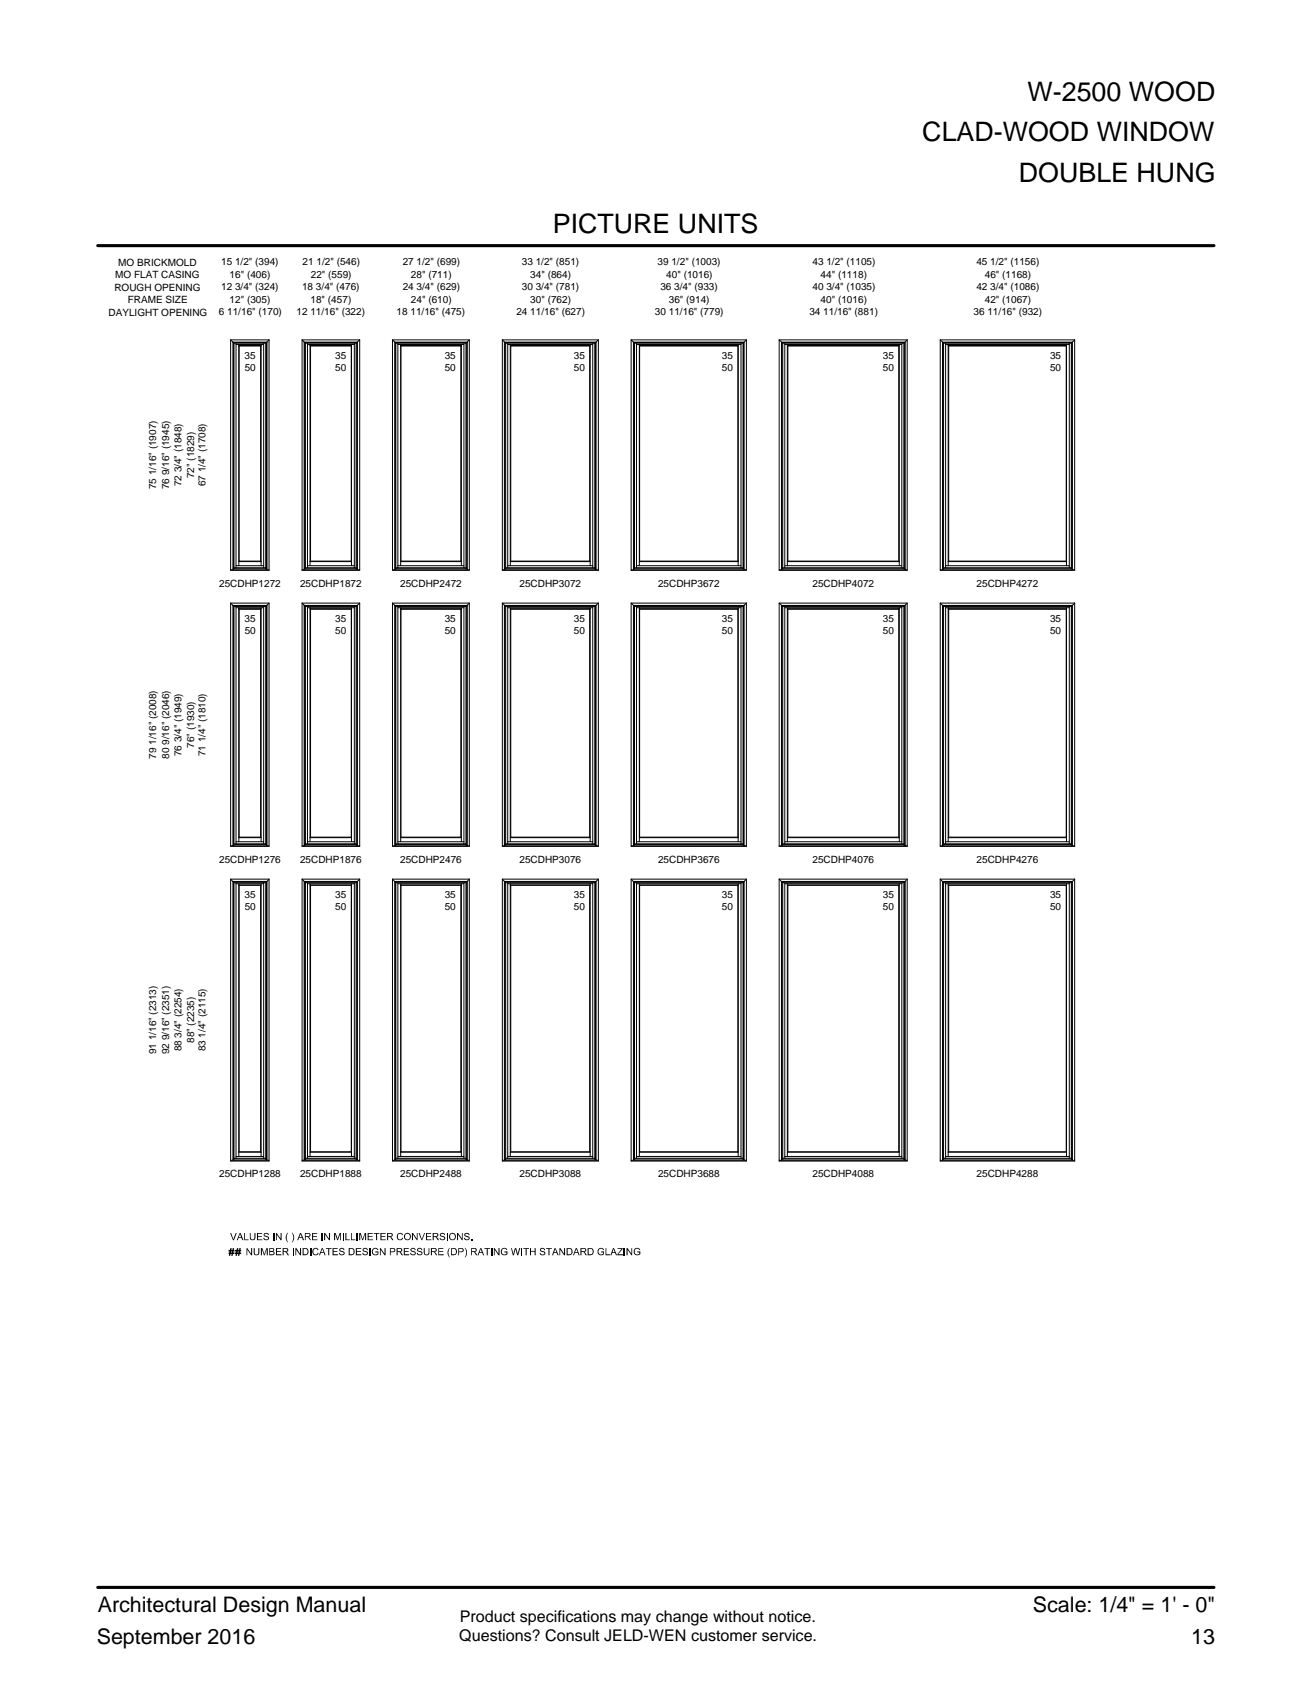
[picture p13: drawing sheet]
<svg xmlns="http://www.w3.org/2000/svg" width="216mm" height="279mm" viewBox="0 0 216 279" stroke-linecap="round" stroke-linejoin="round" font-family="sans-serif">
<defs><g id="words">
<g font-size="4.4">
<text x="169.9" y="16.7">W-2500 WOOD</text>
<text x="152.5" y="23.3">CLAD-WOOD WINDOW</text>
<text x="168.4" y="30.1">DOUBLE HUNG</text>
<text x="91.4" y="38.5">PICTURE UNITS</text>
</g>
<g font-size="3.5">
<text x="16.2" y="266.5">Architectural Design Manual</text>
<text x="170.8" y="266.5">Scale: 1/4&quot; = 1' - 0&quot;</text>
<text x="16" y="271.8">September 2016</text>
<text x="196.9" y="271.8">13</text>
</g>
<g font-size="2.7">
<text x="76" y="268.2">Product specifications may change without notice.</text>
<text x="75.9" y="271.4">Questions? Consult JELD-WEN customer service.</text>
</g>
<g font-size="1.7">
<text x="19" y="46">MO FLAT CASING</text>
<text x="19.5" y="43.9">MO BRICKMOLD</text>
<text x="36.6" y="43.9">15 1/2&quot; (394)</text>
<text x="38" y="45.9">16&quot; (406)</text>
<text x="50" y="43.9">21 1/2&quot; (546)</text>
<text x="51.4" y="45.9">22&quot; (559)</text>
<text x="66.6" y="43.9">27 1/2&quot; (699)</text>
<text x="67.9" y="45.9">28&quot; (711)</text>
<text x="86.3" y="43.9">33 1/2&quot; (851)</text>
<text x="87.7" y="45.9">34&quot; (864)</text>
<text x="108.7" y="43.9">39 1/2&quot; (1003)</text>
<text x="110.1" y="45.9">40&quot; (1016)</text>
<text x="134.3" y="43.9">43 1/2&quot; (1105)</text>
<text x="135.7" y="45.9">44&quot; (1118)</text>
<text x="161.4" y="43.9">45 1/2&quot; (1156)</text>
<text x="162.8" y="45.9">46&quot; (1168)</text>
<text x="17.9" y="52.2">DAYLIGHT OPENING</text>
<text x="18.9" y="48.1">ROUGH OPENING</text>
<text x="21.1" y="50.1">FRAME SIZE</text>
<text x="36.2" y="52.1">6 11/16&quot; (170)</text>
<text x="36.6" y="48">12 3/4&quot; (324)</text>
<text x="38" y="50.1">12&quot; (305)</text>
<text x="49" y="52.1">12 11/16&quot; (322)</text>
<text x="49.9" y="48">18 3/4&quot; (476)</text>
<text x="51.3" y="50.1">18&quot; (457)</text>
<text x="65.6" y="52.1">18 11/16&quot; (475)</text>
<text x="66.6" y="48">24 3/4&quot; (629)</text>
<text x="67.9" y="50.1">24&quot; (610)</text>
<text x="85.4" y="52.1">24 11/16&quot; (627)</text>
<text x="86.3" y="48">30 3/4&quot; (781)</text>
<text x="87.7" y="50.1">30&quot; (762)</text>
<text x="108.3" y="52.1">30 11/16&quot; (779)</text>
<text x="109.2" y="48">36 3/4&quot; (933)</text>
<text x="110.6" y="50.1">36&quot; (914)</text>
<text x="133.8" y="52.1">34 11/16&quot; (881)</text>
<text x="134.3" y="48">40 3/4&quot; (1035)</text>
<text x="135.7" y="50.1">40&quot; (1016)</text>
<text x="160.9" y="52.1">36 11/16&quot; (932)</text>
<text x="161.4" y="48">42 3/4&quot; (1086)</text>
<text x="162.8" y="50.1">42&quot; (1067)</text>
<text x="40.4" y="59.3">35</text>
<text x="55.4" y="59.3">35</text>
<text x="73.5" y="59.3">35</text>
<text x="94.9" y="59.3">35</text>
<text x="119.3" y="59.3">35</text>
<text x="146" y="59.3">35</text>
<text x="173.6" y="59.3">35</text>
<text x="40.5" y="61.3">50</text>
<text x="55.4" y="61.3">50</text>
<text x="73.5" y="61.3">50</text>
<text x="94.9" y="61.3">50</text>
<text x="119.3" y="61.3">50</text>
<text x="146" y="61.3">50</text>
<text x="173.6" y="61.3">50</text>
<text x="25.8" y="80.9" transform="rotate(-90 25.8 80.9)">75 1/16&quot; (1907)</text>
<text x="28" y="80.9" transform="rotate(-90 28 80.9)">76 9/16&quot; (1945)</text>
<text x="30" y="80.4" transform="rotate(-90 30 80.4)">72 3/4&quot; (1848)</text>
<text x="32.1" y="79.1" transform="rotate(-90 32.1 79.1)">72&quot; (1829)</text>
<text x="34" y="80.4" transform="rotate(-90 34 80.4)">67 1/4&quot; (1708)</text>
<text x="36.2" y="97">25CDHP1272</text>
<text x="49.6" y="97">25CDHP1872</text>
<text x="66.2" y="97">25CDHP2472</text>
<text x="85.9" y="97">25CDHP3072</text>
<text x="108.8" y="97">25CDHP3672</text>
<text x="134.3" y="97">25CDHP4072</text>
<text x="161.4" y="97">25CDHP4272</text>
<text x="40.4" y="102.8">35</text>
<text x="40.5" y="104.8">50</text>
<text x="55.4" y="102.8">35</text>
<text x="55.4" y="104.8">50</text>
<text x="73.5" y="102.8">35</text>
<text x="73.5" y="104.8">50</text>
<text x="94.9" y="102.8">35</text>
<text x="94.9" y="104.8">50</text>
<text x="119.3" y="102.8">35</text>
<text x="119.3" y="104.8">50</text>
<text x="146" y="102.8">35</text>
<text x="146" y="104.8">50</text>
<text x="173.6" y="102.8">35</text>
<text x="173.6" y="104.8">50</text>
<text x="25.8" y="125.4" transform="rotate(-90 25.8 125.4)">79 1/16&quot; (2008)</text>
<text x="28" y="125.4" transform="rotate(-90 28 125.4)">80 9/16&quot; (2046)</text>
<text x="30" y="125" transform="rotate(-90 30 125)">76 3/4&quot; (1949)</text>
<text x="32.1" y="123.6" transform="rotate(-90 32.1 123.6)">76&quot; (1930)</text>
<text x="34" y="125" transform="rotate(-90 34 125)">71 1/4&quot; (1810)</text>
<text x="36.2" y="142.7">25CDHP1276</text>
<text x="49.6" y="142.7">25CDHP1876</text>
<text x="66.2" y="142.7">25CDHP2476</text>
<text x="85.9" y="142.7">25CDHP3076</text>
<text x="108.8" y="142.7">25CDHP3676</text>
<text x="134.3" y="142.7">25CDHP4076</text>
<text x="161.4" y="142.7">25CDHP4276</text>
<text x="40.4" y="148.5">35</text>
<text x="55.4" y="148.5">35</text>
<text x="73.5" y="148.5">35</text>
<text x="94.9" y="148.5">35</text>
<text x="119.3" y="148.5">35</text>
<text x="146" y="148.5">35</text>
<text x="173.6" y="148.5">35</text>
<text x="40.5" y="150.5">50</text>
<text x="55.4" y="150.5">50</text>
<text x="73.5" y="150.5">50</text>
<text x="94.9" y="150.5">50</text>
<text x="119.3" y="150.5">50</text>
<text x="146" y="150.5">50</text>
<text x="173.6" y="150.5">50</text>
<text x="30" y="173.8" transform="rotate(-90 30 173.8)">88 3/4&quot; (2254)</text>
<text x="32.1" y="172.4" transform="rotate(-90 32.1 172.4)">88&quot; (2235)</text>
<text x="34" y="173.8" transform="rotate(-90 34 173.8)">83 1/4&quot; (2115)</text>
<text x="25.8" y="174.3" transform="rotate(-90 25.8 174.3)">91 1/16&quot; (2313)</text>
<text x="28" y="174.3" transform="rotate(-90 28 174.3)">92 9/16&quot; (2351)</text>
<text x="36.2" y="194.7">25CDHP1288</text>
<text x="49.6" y="194.7">25CDHP1888</text>
<text x="66.2" y="194.7">25CDHP2488</text>
<text x="85.9" y="194.7">25CDHP3088</text>
<text x="108.8" y="194.7">25CDHP3688</text>
<text x="134.3" y="194.7">25CDHP4088</text>
<text x="161.4" y="194.7">25CDHP4288</text>
</g>
</g></defs>
<g fill="none" stroke="#000" stroke-width=".17">
<path d="M38.1 56.2v38.1h6.4v-38.1M38.1 56.2h6.4M38.1 56.2l.6 .5M38.7 56.7v37.3h-.1M38.7 56.7h5.2M39 56.7v37.2M39 57h4.6M39.5 57v36.5M39.5 57.2v35.6M39.5 57.2v-.1h3.7l-.1 .1M39.5 57.2h3.6M43.1 57.2v35.6"/>
<path d="M43.2 57v36.5M43.6 56.7v37.2M43.9 56.7v37.3h.2M44.5 56.2l-.6 .5M49.9 56.2h9.6M49.9 56.2l.6 .5M49.9 56.2v38.1h9.6v-38.1M50.5 56.7h8.4M50.5 56.7v37.3h-.1M50.8 57h7.8M50.8 56.7v37.2M51.3 57v36.5"/>
<path d="M51.3 57.2v-.1h6.8v.1M51.3 57.2h6.8M51.3 57.2v35.6M58.1 57.2v35.6M58.1 57v36.5M58.6 56.7v37.2M58.9 56.7v37.3h.1M59.5 56.2l-.6 .5M64.9 56.2h12.7M64.9 56.2l.5 .5M64.9 56.2v38.1h12.7v-38.1M65.4 56.7h11.6"/>
<path d="M65.4 56.7v37.3h-.1M65.8 57h10.9M65.8 56.7v37.2M66.2 57v36.5M66.3 57.2l-.1-.1h10.1l-.1 .1M66.3 57.2h9.9M66.3 57.2v35.6M76.2 57.2v35.6M76.3 57v36.5M76.7 56.7v37.2M77 56.7v37.3h.2M77.6 56.2l-.6 .5"/>
<path d="M83 56.2h15.9M83 56.2l.6 .5M83 56.2v38.1h15.9v-38.1M83.6 56.7h14.7M83.6 56.7v37.3h-.1M83.9 57h14.1M83.9 56.7v37.2M84.4 57v36.5M84.4 57.2v-.1h13.2l-.1 .1M84.4 57.2h13.1M84.4 57.2v35.6M97.5 57.2v35.6"/>
<path d="M97.6 57v36.5M98 56.7v37.2M98.3 56.7v37.3h.2M98.9 56.2l-.6 .5M104.3 56.2h19.1M104.3 56.2l.6 .5M104.3 56.2v38.1h19.1v-38.1M104.9 56.7h17.9M104.9 56.7v37.3h-.1M105.2 57h17.3M105.2 56.7v37.2M105.7 57v36.5"/>
<path d="M105.7 57.2v-.1h16.3v.1M105.7 57.2h16.3M105.7 57.2v35.6M122 57.2v35.6M122 57v36.5M122.5 56.7v37.2M122.8 56.7v37.3h.1M123.4 56.2l-.6 .5M128.8 56.2h21.2M128.8 56.2l.6 .5M128.8 56.2v38.1h21.2v-38.1M129.4 56.7h20"/>
<path d="M129.4 56.7v37.3h-.1M129.7 57h19.4M129.7 56.7v37.2M130.2 57v36.5M130.2 57.2v-.1h18.5l-.1 .1M130.2 57.2h18.4M130.2 57.2v35.6M148.6 57.2v35.6M148.7 57v36.5M149.1 56.7v37.2M149.4 56.7v37.3h.1M150 56.2l-.6 .5"/>
<path d="M155.4 56.2h22.3M155.4 56.2l.6 .5M155.4 56.2v38.1h22.3v-38.1M156 56.7h21.1M156 56.7v37.3h-.1M156.3 57h20.5M156.3 56.7v37.2M156.7 57v36.5M156.8 57.2l-.1-.1h19.6v.1M156.8 57.2h19.5M156.8 57.2v35.6M176.3 57.2v35.6"/>
<path d="M176.3 57v36.5M176.8 56.7v37.2M177.1 56.7v37.3h.1M177.7 56.2l-.6 .5M38.1 99.7v40.2h6.4v-40.2M38.1 94.2h6.4M38.1 99.7h6.4M38.1 99.7l.6 .6M38.5 94.2v-37.6h5.6v37.6M38.5 94.1h.1v-37.5h5.5v37.5M38.7 93.9h5.2M38.7 94h5.2"/>
<path d="M39 93.5h4.6M39.5 92.8v.1h3.7l-.1-.1M39.5 92.8h3.6M44.5 99.7l-.6 .6M49.9 94.2h9.6M49.9 99.7h9.6M49.9 99.7l.6 .6M49.9 99.7v40.2h9.6v-40.2M50.3 94.2v-37.6h8.8v37.6M50.3 94.1h.1v-37.5h8.6v37.5h.1M50.5 93.9h8.4M50.5 94h8.4"/>
<path d="M50.8 93.5h7.8M51.3 92.8v.1h6.8v-.1M51.3 92.8h6.8M59.5 99.7l-.6 .6M64.9 94.2h12.7M64.9 99.7h12.7M64.9 99.7l.5 .6M64.9 99.7v40.2h12.7v-40.2M65.3 94.2v-37.6h11.9v37.6M65.3 94.1v-37.5h11.9v37.5M65.4 93.9h11.6M65.4 94h11.6"/>
<path d="M65.8 93.5h10.9M66.3 92.8l-.1 .1h10.1l-.1-.1M66.3 92.8h9.9M77.6 99.7l-.6 .6M83 94.2h15.9M83 99.7h15.9M83 99.7l.6 .6M83 99.7v40.2h15.9v-40.2M83.4 94.2v-37.6h15.1v37.6M83.4 94.1h.1v-37.5h15v37.5M83.6 93.9h14.7M83.6 94h14.7"/>
<path d="M83.9 93.5h14.1M84.4 92.8v.1h13.2l-.1-.1M84.4 92.8h13.1M98.9 99.7l-.6 .6M104.3 94.2h19.1M104.3 99.7h19.1M104.3 99.7l.6 .6M104.3 99.7v40.2h19.1v-40.2M104.7 94.2v-37.6h18.3v37.6M104.7 94.1h.1v-37.5h18.1v37.5h.1M104.9 93.9h17.9M104.9 94h17.9"/>
<path d="M105.2 93.5h17.3M105.7 92.8v.1h16.3v-.1M105.7 92.8h16.3M123.4 99.7l-.6 .6M128.8 94.2h21.2M128.8 99.7h21.2M128.8 99.7l.6 .6M128.8 99.7v40.2h21.2v-40.2M129.2 94.2v-37.6h20.4v37.6M129.2 94.1h.1v-37.5h20.2v37.5h.1M129.4 93.9h20M129.4 94h20"/>
<path d="M129.7 93.5h19.4M130.2 92.8v.1h18.5l-.1-.1M130.2 92.8h18.4M150 99.7l-.6 .6M155.4 94.2h22.3M155.4 99.7h22.3M155.4 99.7l.6 .6M155.4 99.7v40.2h22.3v-40.2M155.8 94.2v-37.6h21.5v37.6M155.8 94.1l.1-37.5h21.3v37.5h.1M156 93.9h21.1M156 94h21.1"/>
<path d="M156.3 93.5h20.5M156.8 92.8l-.1 .1h19.6v-.1M156.8 92.8h19.5M177.7 99.7l-.6 .6M38.7 100.3v39.4h-.1M38.7 100.3h5.2M39 100.3v39.2M39 100.5h4.6M39.5 100.5v38.7M39.5 100.7v37.7M39.5 100.7v-.1h3.7l-.1 .1M39.5 100.7h3.6"/>
<path d="M43.1 100.7v37.7M43.2 100.5v38.7M43.6 100.3v39.2M43.9 100.3v39.4h.2M50.5 100.3h8.4M50.5 100.3v39.4h-.1M50.8 100.5h7.8M50.8 100.3v39.2M51.3 100.5v38.7M51.3 100.7v-.1h6.8v.1M51.3 100.7h6.8M51.3 100.7v37.7"/>
<path d="M58.1 100.7v37.7M58.1 100.5v38.7M58.6 100.3v39.2M58.9 100.3v39.4h.1M65.4 100.3h11.6M65.4 100.3v39.4h-.1M65.8 100.5h10.9M65.8 100.3v39.2M66.2 100.5v38.7M66.3 100.7l-.1-.1h10.1l-.1 .1M66.3 100.7h9.9M66.3 100.7v37.7"/>
<path d="M76.2 100.7v37.7M76.3 100.5v38.7M76.7 100.3v39.2M77 100.3v39.4h.2M83.6 100.3h14.7M83.6 100.3v39.4h-.1M83.9 100.5h14.1M83.9 100.3v39.2M84.4 100.5v38.7M84.4 100.7v-.1h13.2l-.1 .1M84.4 100.7h13.1M84.4 100.7v37.7"/>
<path d="M97.5 100.7v37.7M97.6 100.5v38.7M98 100.3v39.2M98.3 100.3v39.4h.2M104.9 100.3h17.9M104.9 100.3v39.4h-.1M105.2 100.5h17.3M105.2 100.3v39.2M105.7 100.5v38.7M105.7 100.7v-.1h16.3v.1M105.7 100.7h16.3M105.7 100.7v37.7"/>
<path d="M122 100.7v37.7M122 100.5v38.7M122.5 100.3v39.2M122.8 100.3v39.4h.1M129.4 100.3h20M129.4 100.3v39.4h-.1M129.7 100.5h19.4M129.7 100.3v39.2M130.2 100.5v38.7M130.2 100.7v-.1h18.5l-.1 .1M130.2 100.7h18.4M130.2 100.7v37.7"/>
<path d="M148.6 100.7v37.7M148.7 100.5v38.7M149.1 100.3v39.2M149.4 100.3v39.4h.1M156 100.3h21.1M156 100.3v39.4h-.1M156.3 100.5h20.5M156.3 100.3v39.2M156.7 100.5v38.7M156.8 100.7l-.1-.1h19.6v.1M156.8 100.7h19.5M156.8 100.7v37.7"/>
<path d="M176.3 100.7v37.7M176.3 100.5v38.7M176.8 100.3v39.2M177.1 100.3v39.4h.1M38.1 139.8h6.4M38.5 139.8v-39.7h5.6v39.7M38.5 139.8h.1v-39.6h5.5v39.6M38.7 139.5h5.2M38.7 139.6h5.2M39 139.2h4.6M39.5 138.4v.1h3.7l-.1-.1M39.5 138.4h3.6"/>
<path d="M49.9 139.8h9.6M50.3 139.8v-39.7h8.8v39.7M50.3 139.8h.1v-39.6h8.6v39.6h.1M50.5 139.5h8.4M50.5 139.6h8.4M50.8 139.2h7.8M51.3 138.4v.1h6.8v-.1M51.3 138.4h6.8M64.9 139.8h12.7M65.3 139.8v-39.7h11.9v39.7M65.3 139.8v-39.6h11.9v39.6M65.4 139.5h11.6"/>
<path d="M65.4 139.6h11.6M65.8 139.2h10.9M66.3 138.4l-.1 .1h10.1l-.1-.1M66.3 138.4h9.9M83 139.8h15.9M83.4 139.8v-39.7h15.1v39.7M83.4 139.8h.1v-39.6h15v39.6M83.6 139.5h14.7M83.6 139.6h14.7M83.9 139.2h14.1M84.4 138.4v.1h13.2l-.1-.1M84.4 138.4h13.1"/>
<path d="M104.3 139.8h19.1M104.7 139.8v-39.7h18.3v39.7M104.7 139.8h.1v-39.6h18.1v39.6h.1M104.9 139.5h17.9M104.9 139.6h17.9M105.2 139.2h17.3M105.7 138.4v.1h16.3v-.1M105.7 138.4h16.3M128.8 139.8h21.2M129.2 139.8v-39.7h20.4v39.7M129.2 139.8h.1v-39.6h20.2v39.6h.1M129.4 139.5h20"/>
<path d="M129.4 139.6h20M129.7 139.2h19.4M130.2 138.4v.1h18.5l-.1-.1M130.2 138.4h18.4M155.4 139.8h22.3M155.8 139.8v-39.7h21.5v39.7M155.8 139.8l.1-39.6h21.3v39.6h.1M156 139.5h21.1M156 139.6h21.1M156.3 139.2h20.5M156.8 138.4l-.1 .1h19.6v-.1M156.8 138.4h19.5"/>
<path d="M38.1 145.3v46.7h6.4v-46.7M38.1 145.3h6.4M38.1 145.3l.6 .6M38.7 145.9v45.8h-.1M38.7 145.9h5.2M39 145.9v45.6M39 146.1h4.6M39.5 146.1v45.1M39.5 146.4v44M39.5 146.4l3.7-.1-.1 .1M39.5 146.4h3.6M43.1 146.4v44"/>
<path d="M43.2 146.1v45.1M43.6 145.9v45.6M43.9 145.9v45.8h.2M44.5 145.3l-.6 .6M49.9 145.3h9.6M49.9 145.3l.6 .6M49.9 145.3v46.7h9.6v-46.7M50.5 145.9h8.4M50.5 145.9v45.8h-.1M50.8 146.1h7.8M50.8 145.9v45.6M51.3 146.1v45.1"/>
<path d="M51.3 146.4v-.1l6.8 .1M51.3 146.4h6.8M51.3 146.4v44M58.1 146.4v44M58.1 146.1v45.1M58.6 145.9v45.6M58.9 145.9v45.8h.1M59.5 145.3l-.6 .6M64.9 145.3h12.7M64.9 145.3l.5 .6M64.9 145.3v46.7h12.7v-46.7M65.4 145.9h11.6"/>
<path d="M65.4 145.9v45.8h-.1M65.8 146.1h10.9M65.8 145.9v45.6M66.2 146.1v45.1M66.3 146.4l10-.1-.1 .1M66.3 146.4h9.9M66.3 146.4v44M76.2 146.4v44M76.3 146.1v45.1M76.7 145.9v45.6M77 145.9v45.8h.2M77.6 145.3l-.6 .6"/>
<path d="M83 145.3h15.9M83 145.3l.6 .6M83 145.3v46.7h15.9v-46.7M83.6 145.9h14.7M83.6 145.9v45.8h-.1M83.9 146.1h14.1M83.9 145.9v45.6M84.4 146.1v45.1M84.4 146.4v-.1h13.2l-.1 .1M84.4 146.4h13.1M84.4 146.4v44M97.5 146.4v44"/>
<path d="M97.6 146.1v45.1M98 145.9v45.6M98.3 145.9v45.8h.2M98.9 145.3l-.6 .6M104.3 145.3h19.1M104.3 145.3l.6 .6M104.3 145.3v46.7h19.1v-46.7M104.9 145.9h17.9M104.9 145.9v45.8h-.1M105.2 146.1h17.3M105.2 145.9v45.6M105.7 146.1v45.1"/>
<path d="M105.7 146.4h16.3M105.7 146.4v44M122 146.4v44M122 146.1v45.1M122.5 145.9v45.6M122.8 145.9v45.8h.1M123.4 145.3l-.6 .6M128.8 145.3l.6 .6M128.8 145.3h21.2M128.8 145.3v46.7h21.2v-46.7M129.4 145.9h20M129.4 145.9v45.8h-.1"/>
<path d="M129.7 146.1h19.4M129.7 145.9v45.6M130.2 146.1v45.1M130.2 146.4v-.1h18.5l-.1 .1M130.2 146.4h18.4M130.2 146.4v44M148.6 146.4v44M148.7 146.1v45.1M149.1 145.9v45.6M149.4 145.9v45.8h.1M150 145.3l-.6 .6M155.4 145.3h22.3"/>
<path d="M155.4 145.3l.6 .6M155.4 145.3v46.7h22.3v-46.7M156 145.9h21.1M156 145.9v45.8h-.1M156.3 146.1h20.5M156.3 145.9v45.6M156.7 146.1v45.1M156.8 146.4l-.1-.1 19.6 .1M156.8 146.4h19.5M156.8 146.4v44M176.3 146.4v44M176.3 146.1v45.1"/>
<path d="M176.8 145.9v45.6M177.1 145.9v45.8h.1M177.7 145.3l-.6 .6M38.1 191.8h6.4M38.5 191.8v-46.1h5.6v46.1M38.5 191.7h.1v-45.9h5.5v45.9M38.7 191.5h5.2M38.7 191.6h5.2M39 191.2h4.6M39.5 190.4l3.7 .1-.1-.1M39.5 190.4h3.6M49.9 191.8h9.6"/>
<path d="M50.3 191.8v-46.1h8.8v46.1M50.3 191.7h.1v-45.9h8.6v45.9h.1M50.5 191.5h8.4M50.5 191.6h8.4M50.8 191.2h7.8M51.3 190.4v.1l6.8-.1M51.3 190.4h6.8M64.9 191.8h12.7M65.3 191.8v-46.1h11.9v46.1M65.3 191.7v-45.9h11.9v45.9M65.4 191.5h11.6M65.4 191.6h11.6"/>
<path d="M65.8 191.2h10.9M66.3 190.4l10 .1-.1-.1M66.3 190.4h9.9M83 191.8h15.9M83.4 191.8v-46.1h15.1v46.1M83.4 191.7h.1v-45.9h15v45.9M83.6 191.5h14.7M83.6 191.6h14.7M83.9 191.2h14.1M84.4 190.4v.1h13.2l-.1-.1M84.4 190.4h13.1M104.3 191.8h19.1"/>
<path d="M104.7 191.8v-46.1h18.3v46.1M104.7 191.7h.1v-45.9h18.1v45.9h.1M104.9 191.5h17.9M104.9 191.6h17.9M105.2 191.2h17.3M105.7 190.4h16.3M128.8 191.8h21.2M129.2 191.8v-46.1h20.4v46.1M129.2 191.7h.1v-45.9h20.2v45.9h.1M129.4 191.5h20M129.4 191.6h20M129.7 191.2h19.4"/>
<path d="M130.2 190.4v.1h18.5l-.1-.1M130.2 190.4h18.4M155.4 191.8h22.3M155.8 191.8v-46.1h21.5v46.1M155.8 191.7l.1-45.9h21.3v45.9h.1M156 191.5h21.1M156 191.6h21.1M156.3 191.2h20.5M156.8 190.4l-.1 .1 19.6-.1M156.8 190.4h19.5"/>
</g>
<g fill="#000">
<path d="M38 203.8h.2l.4 1.1 .4-1.1h.1l-.4 1.2h-.2zM40.4 203.8h.1v1.1h.6v.1h-.7zM40.8 206.3h.1l.6 1v-1h.2v1.2h-.2l-.6-.9v.9h-.1zM41.3 203.8h.1v.7a.32 .32 0 0 0 .3 .4 .32 .32 0 0 0 .4-.4v-.7h.1v1l-.1 .2h-.3a.39 .39 0 0 1-.4-.1 .39 .39 0 0 1-.1-.4zM42.5 203.8h.8v.2h-.6v.4h.6v.1h-.6v.4h.7v.1h-.9zM41.9 206.3h.2v.7a.31 .31 0 0 0 .3 .4 .31 .31 0 0 0 .3-.4v-.7h.2l-.1 1a.47 .47 0 0 1-.5 .2 .47 .47 0 0 1-.4-.5zM43.1 206.3h.3l.3 1.1 .4-1.1h.2v1.2h-.2v-1l-.3 1h-.2l-.3-1v1h-.2zM43.7 203.9l.5-.1 .2 .3v.1h-.1a.31 .31 0 0 0-.3-.2 .31 .31 0 0 0-.3 .2l.4 .2a.37 .37 0 0 1 .4 .4 .37 .37 0 0 1-.6 .2l-.4-.2v-.1l.4 .2a.22 .22 0 0 0 .3 0 .22 .22 0 0 0-.1-.4h-.2a.34 .34 0 0 1-.2-.6zM45.2 203.8h.1v1.2h-.1zM45.6 206.3h.9v.2h-.7v.4h.6v.1h-.6v.4h.7v.1h-.9zM45.6 203.8h.1l.7 1v-1h.2v1.2h-.2l-.7-.9v.9h-.1zM47.5 203.8h.1l-.2 .5v.6l.2 .5h-.1l-.3-.6 .1-.6z"/>
<path d="M48.2 203.8l.2 .1 .2 .5v.5l-.2 .5-.2-.1 .3-.4v-.4zM48.4 206.3h.1v1.2h-.1zM48.8 206.3h.2l.6 1v-1h.2v1.2h-.2l-.6-.9v.9h-.2zM51.3 206.3h.1v1.2h-.1zM51.6 203.8h.8v.2h-.6v.4h.6v.1h-.6v.4h.7v.1h-.9zM51.7 206.5l.4-.2a.42 .42 0 0 1 .5 .3h-.1a.45 .45 0 0 0-.7 .2 .45 .45 0 0 0 .4 .6h.2l.1-.3 .2 .1-.3 .3h-.5l-.3-.4zM53.2 203.8h.1v1.2h-.1zM53.6 203.8h.1l.7 1v-1h.2v1.2h-.2l-.7-.9v.9h-.1zM53.9 206.3h.9v.2h-.4v1h-.1v-1h-.4zM55 206.3h.8v.2h-.7v.4h.7v.1h-.7v.4h.8v.1h-.9zM55.2 203.8h.3l.3 1.1 .4-1.1h.2v1.2h-.2v-1l-.3 1h-.2l-.3-1v1h-.2zM56.1 206.5l.5-.2 .3 .2v.2l-.1-.1a.28 .28 0 0 0-.3-.2 .28 .28 0 0 0-.3 .3l.4 .2a.38 .38 0 0 1 .3 .5 .38 .38 0 0 1-.6 .1l-.3-.2 .2-.2a.35 .35 0 0 0 .3 .3 .35 .35 0 0 0 .3-.2l-.4-.3a.33 .33 0 0 1-.3-.4z"/>
<path d="M56.7 203.8h.1v1.2h-.1zM57.1 203.8h.2v1.1h.5v.1h-.7zM58 203.8h.2v1.1h.5v.1h-.7zM58.8 206.3h.9v.2h-.7v.4h.7v.1h-.7v.4h.7v.1h-.9zM59 203.8h.1v1.2h-.1zM59.4 203.8h.2l.4 1.1 .3-1.1h.2v1.2h-.1v-1l-.4 1h-.1l-.4-1v1h-.1zM60 206.4l.5-.1 .2 .1 .1 .3h-.2v-.1a.26 .26 0 0 0-.3-.2 .26 .26 0 0 0-.2 .4l.3 .1a.38 .38 0 0 1 .4 .5 .38 .38 0 0 1-.7 .1l-.2-.3 .2-.1a.3 .3 0 0 0 .3 .3 .3 .3 0 0 0 .2-.3l-.5-.2a.27 .27 0 0 1-.1-.5zM60.8 203.8h.8v.2h-.7v.4h.7v.1h-.7v.4h.8v.1h-.9zM61.1 206.3h.1v1.2h-.1zM61.5 206.6l.3-.3h.4l.3 .2 .1 .1-.2 .1a.43 .43 0 0 0-.7 0 .43 .43 0 0 0 .3 .7l.4-.1v-.2h-.4v-.2h.6l-.1 .5-.6 .1-.4-.3zM61.8 203.8h.9v.2h-.4v1h-.1v-1h-.4zM62.8 206.3h.1l.7 1v-1h.1v1.2h-.1l-.7-.9v.9h-.1z"/>
<path d="M62.9 203.8h.8v.2h-.6v.4h.6v.1h-.6v.4h.7v.1h-.9zM65.8 203.9l.6-.1 .2 .3-.2 .1a.4 .4 0 0 0-.5-.2 .4 .4 0 0 0-.1 .7 .35 .35 0 0 0 .4 .2 .35 .35 0 0 0 .3-.3l.1 .1a.57 .57 0 0 1-.9 .2 .57 .57 0 0 1 .1-.9zM66.7 206.3h.9v.2h-.7v.4h.6v.1h-.6v.4h.7v.1h-.9zM67.9 206.4l.2-.1h.4l.2 .4-.2-.1a.28 .28 0 0 0-.3-.2 .28 .28 0 0 0-.2 .2l.4 .3a.36 .36 0 0 1 .3 .4 .36 .36 0 0 1-.5 .2l-.4-.1v-.2l.1-.1a.32 .32 0 0 0 .3 .3 .32 .32 0 0 0 .4-.3l-.4-.2a.3 .3 0 0 1-.3-.1 .3 .3 0 0 1 0-.4zM68.1 203.8h.2l.6 1v-1h.1v1.2h-.1l-.6-.9v.9h-.2zM68.9 206.5h.1a.43 .43 0 0 1 .5-.2 .43 .43 0 0 1 .3 .4l-.1-.1a.28 .28 0 0 0-.3-.2 .28 .28 0 0 0-.3 .3l.4 .2a.38 .38 0 0 1 .3 .5 .38 .38 0 0 1-.6 .1l-.3-.1v-.2l.1-.1 .1 .2 .2 .1a.25 .25 0 0 0 .4-.2 .25 .25 0 0 0-.4-.2v-.1a.32 .32 0 0 1-.4-.4zM69.2 203.8h.2l.4 1.1 .3-1.1h.2l-.5 1.2h-.1zM70.4 203.8h.9v.2h-.7v.4h.6v.1h-.6v.4h.7v.1h-.9zM70 206.3h.2v.7a.32 .32 0 0 0 .3 .4 .32 .32 0 0 0 .4-.4v-.7h.1v1l-.2 .2h-.3a.39 .39 0 0 1-.5-.5zM72.5 206.3h.8v.2h-.7v.4h.7v.1h-.7v.4h.7v.1h-.8zM72.7 204l.5-.2 .3 .2 .1 .2h-.2a.31 .31 0 0 0-.3-.2 .31 .31 0 0 0-.3 .2l.4 .2a.38 .38 0 0 1 .4 .4 .38 .38 0 0 1-.6 .2l-.3-.1v-.2l.3 .2a.22 .22 0 0 0 .4-.1 .22 .22 0 0 0-.2-.3h-.1a.38 .38 0 0 1-.4-.5zM73.9 203.8h.1v1.2h-.1z"/>
<path d="M74.2 206.4l.2-.1-.3 .7 .3 .9h-.2l-.2-.6v-.4zM75.6 203.8h.1l.7 1v-1h.1v1.2h-.1l-.7-.9v.9h-.1zM76.8 204l.3-.2h.3l.2 .3-.1 .1a.26 .26 0 0 0-.3-.3 .26 .26 0 0 0-.3 .4l.5 .1a.35 .35 0 0 1 .2 .5 .35 .35 0 0 1-.5 .1l-.3-.1-.1-.2h.2a.28 .28 0 0 0 .3 .3 .28 .28 0 0 0 .2-.5l-.5-.1-.2-.2zM76.8 206.3h.1l.3 .5v.6l-.3 .5h-.1l.2-.5 .1-.5zM77.9 204.9h.1v.1h-.1zM80.1 206.3h.9v.2h-.4v1h-.1v-1h-.4zM81.2 206.3h.2v1.2h-.2zM81.6 206.3h.2l.6 1v-1h.2v1.2h-.2l-.6-.9v.9h-.2zM83 206.4l.5-.1 .3 .1v.2l-.1 .1-.1-.1a.45 .45 0 0 0-.6 .3 .45 .45 0 0 0 .6 .4l.1-.2h-.3v-.2h.5v.5l-.3 .1h-.4l-.3-.2-.1-.5zM84.5 206.3h.1l.3 1.1 .2-1.1h.2l.3 1.1 .2-1.1h.2l-.3 1.2h-.2l-.3-1-.3 1h-.1zM86.2 206.3h.1v1.2h-.1zM86.5 206.3h.9v.2h-.3v1h-.2v-1h-.4z"/>
<path d="M87.6 206.3h.2v.5h.6v-.5h.1v1.2h-.1v-.6h-.6v.6h-.2zM89.3 206.4l.2-.1h.4l.2 .3v.1h-.2a.24 .24 0 0 0-.2-.3 .24 .24 0 0 0-.2 .3l.3 .2a.38 .38 0 0 1 .3 .5 .38 .38 0 0 1-.6 .1l-.3-.2 .2-.2a.3 .3 0 0 0 .3 .3 .3 .3 0 0 0 .2-.3l-.3-.2a.34 .34 0 0 1-.3-.5zM90.3 206.3h.9v.2h-.4v1h-.1v-1h-.4zM92.5 206.3h.2l.5 1v-1h.2v1.2h-.2l-.6-.9v.9h-.1zM98.9 206.5l.4-.2a.44 .44 0 0 1 .6 .3h-.2a.39 .39 0 0 0-.5-.1 .39 .39 0 0 0-.2 .4v.3l.3 .2 .4-.1v-.2h-.3v-.2h.5v.5l-.3 .1-.6-.1-.2-.2v-.5zM100.1 206.3h.1v1.1h.6v.1h-.7zM102.1 206.3h.8l-.7 1.1h.8v.1h-.9v-.1l.7-.9h-.7zM103.2 206.3h.1v1.2h-.1zM103.6 206.3h.1l.7 1v-1h.1v1.2h-.1l-.7-.9v.9h-.1zM104.9 206.5l.6-.2 .3 .3-.1 .1-.1-.1a.44 .44 0 0 0-.7 .3 .44 .44 0 0 0 .7 .4h.1v-.2h-.3v-.2h.5v.5l-.3 .1h-.4l-.4-.2v-.6z"/>
<path d="M37.8 206.6h.2l.1-.3h.2v.3h.1l.1-.3h.2l-.1 .3h.2v.3h-.2v.2h.2v.2h-.3v.3h-.3l.1-.3h-.2l-.1 .3h-.2v-.5h.1l.1-.2h-.2zM38.2 206.9v.2h.1l.1-.2z"/>
<path d="M38.8 206.6h.3l.1-.3h.2v.3h.1l.1-.3h.2l-.1 .3h.2v.3h-.2v.2h.2v.2h-.3v.3h-.3l.1-.3h-.2l-.1 .3h-.2l.1-.3h-.2v-.2h.2l.1-.2h-.3zM39.3 206.9v.2h.1l.1-.2z"/>
<path d="M39.6 203.8h.2l.4 1.2h-.1l-.2-.3h-.5l-.1 .3h-.2zM39.7 204l-.2 .5h.4z"/>
<path d="M44.5 206.3h.4a.29 .29 0 0 1 .4 .2 .29 .29 0 0 1-.1 .4 .34 .34 0 0 1 .2 .4 .34 .34 0 0 1-.5 .2h-.4zM44.6 206.5v.3h.3a.2 .2 0 0 0 .3-.2 .2 .2 0 0 0-.3-.1zM44.6 207v.4h.3a.21 .21 0 0 0 .3-.2 .21 .21 0 0 0-.3-.2z"/>
<path d="M46.7 206.3h.6a.32 .32 0 0 1 .4 .3 .32 .32 0 0 1-.4 .4l.5 .5h-.2l-.5-.5h-.2v.5h-.2zM46.9 206.5v.4h.3a.2 .2 0 0 0 .3-.2 .2 .2 0 0 0-.3-.2z"/>
<path d="M49.6 203.8h.2l.5 1.2h-.2l-.2-.3h-.5l-.1 .3h-.2zM49.7 204l-.2 .5h.4z"/>
<path d="M50 206.3h.7l.2 .2 .1 .6-.2 .3-.8 .1zM50.2 206.5v.9h.5l.1-.2v-.6l-.2-.1z"/>
<path d="M50.4 203.8h.7l.2 .2v.4l-.3 .1 .4 .5h-.1l-.4-.5h-.2h-.2v.5h-.1zM50.5 204v.4h.4a.21 .21 0 0 0 .3-.2 .21 .21 0 0 0-.3-.2z"/>
<path d="M53.2 206.3h.2l.4 1.2h-.1l-.2-.3h-.5l-.1 .3h-.2zM53.3 206.5l-.2 .5h.4z"/>
<path d="M57.6 206.3l.8 .1 .2 .3v.3a.51 .51 0 0 1-.5 .5h-.5zM57.8 206.5v.9h.3a.44 .44 0 0 0 .3-.7l-.2-.2z"/>
<path d="M64 203.8h.5a.33 .33 0 0 1 .4 .3 .33 .33 0 0 1-.3 .4l.5 .5h-.3l-.4-.5h-.2v.5h-.2zM64.2 204v.4h.3a.2 .2 0 0 0 .3-.2 .2 .2 0 0 0-.3-.2z"/>
<path d="M64.5 206.3h.4a.35 .35 0 0 1 .5 .4 .35 .35 0 0 1-.5 .3h-.3v.5h-.1zM64.6 206.5v.4h.3a.22 .22 0 0 0 .3-.2 .22 .22 0 0 0-.3-.2z"/>
<path d="M65.6 206.3h.5a.32 .32 0 0 1 .4 .3 .32 .32 0 0 1-.3 .4l.4 .5h-.2l-.4-.5h-.3v.5h-.1zM65.7 206.5v.4h.4a.2 .2 0 0 0 .2-.2 .2 .2 0 0 0-.2-.2z"/>
<path d="M66.9 204.1l.4-.3 .4 .1 .2 .4-.1 .6-.3 .1-.5-.1-.2-.3zM67.2 204l-.2 .2v.5l.3 .2a.47 .47 0 0 0 .5-.5 .47 .47 0 0 0-.6-.4z"/>
<path d="M71.2 206.3h.6a.33 .33 0 0 1 .4 .3 .33 .33 0 0 1-.3 .4l.4 .5h-.2l-.4-.5h-.3v.5h-.2zM71.4 206.5v.4h.3a.2 .2 0 0 0 .3-.2 .2 .2 0 0 0-.2-.2z"/>
<path d="M71.5 203.8h.5a.33 .33 0 0 1 .5 .3 .33 .33 0 0 1-.4 .4l.5 .5h-.2l-.5-.5h-.2v.5h-.2zM71.7 204v.4h.3a.2 .2 0 0 0 .3-.2 .2 .2 0 0 0-.3-.2z"/>
<path d="M74.2 204.4a.6 .6 0 0 1 1.2 0 .6 .6 0 0 1-1.2 0zM74.5 204.1l-.1 .3a.42 .42 0 0 0 .6 .5 .42 .42 0 0 0 .1-.7 .41 .41 0 0 0-.6-.1z"/>
<path d="M74.6 206.3h.4a.6 .6 0 0 1 .6 .7 .6 .6 0 0 1-.6 .5h-.4zM74.7 206.5v.9h.3a.45 .45 0 0 0 .4-.5 .45 .45 0 0 0-.4-.4z"/>
<path d="M75.8 206.3h.4a.35 .35 0 0 1 .5 .4 .35 .35 0 0 1-.5 .3h-.3v.5h-.1zM75.9 206.5v.4h.3a.22 .22 0 0 0 .3-.2 .22 .22 0 0 0-.3-.2z"/>
<path d="M77.9 206.3h.5a.33 .33 0 0 1 .4 .3 .33 .33 0 0 1-.3 .4l.4 .5h-.2l-.4-.5h-.3v.5h-.1zM78 206.5v.4h.3a.2 .2 0 0 0 .3-.2 .2 .2 0 0 0-.2-.2z"/>
<path d="M79.4 206.3h.2l.4 1.2h-.1l-.2-.3h-.5l-.1 .3h-.2zM79.4 206.5l-.1 .5h.4z"/>
<path d="M91.7 206.3h.1l.6 1.2h-.2l-.2-.3h-.4l-.2 .3h-.1zM91.8 206.5l-.2 .5h.4z"/>
<path d="M93.7 206.3h.6l.3 .2v.7l-.2 .2-.7 .1zM93.8 206.5v.9h.3a.45 .45 0 0 0 .4-.5 .45 .45 0 0 0-.4-.4z"/>
<path d="M95.2 206.3h.2l.4 1.2h-.1l-.2-.3h-.5l-.1 .3h-.2zM95.3 206.5l-.2 .5h.4z"/>
<path d="M96 206.3h.5a.32 .32 0 0 1 .4 .3 .32 .32 0 0 1-.3 .4l.4 .5h-.2l-.4-.5h-.3v.5h-.1zM96.1 206.5v.4h.4a.21 .21 0 0 0 .3-.2 .21 .21 0 0 0-.3-.2z"/>
<path d="M97.1 206.3h.6a.6 .6 0 0 1 .5 .7 .6 .6 0 0 1-.6 .5h-.5zM97.3 206.5v.9h.3a.45 .45 0 0 0 .4-.5 .45 .45 0 0 0-.4-.4z"/>
<path d="M101.3 206.3h.2l.5 1.2h-.2l-.1-.3h-.5l-.1 .3h-.2zM101.4 206.5l-.2 .5h.4z"/>
</g>
<path d="M16.2 40.6h184.5M16.2 262.4h184.5" fill="none" stroke="#000" stroke-width=".51"/>
<use href="#words"/>
</svg>
